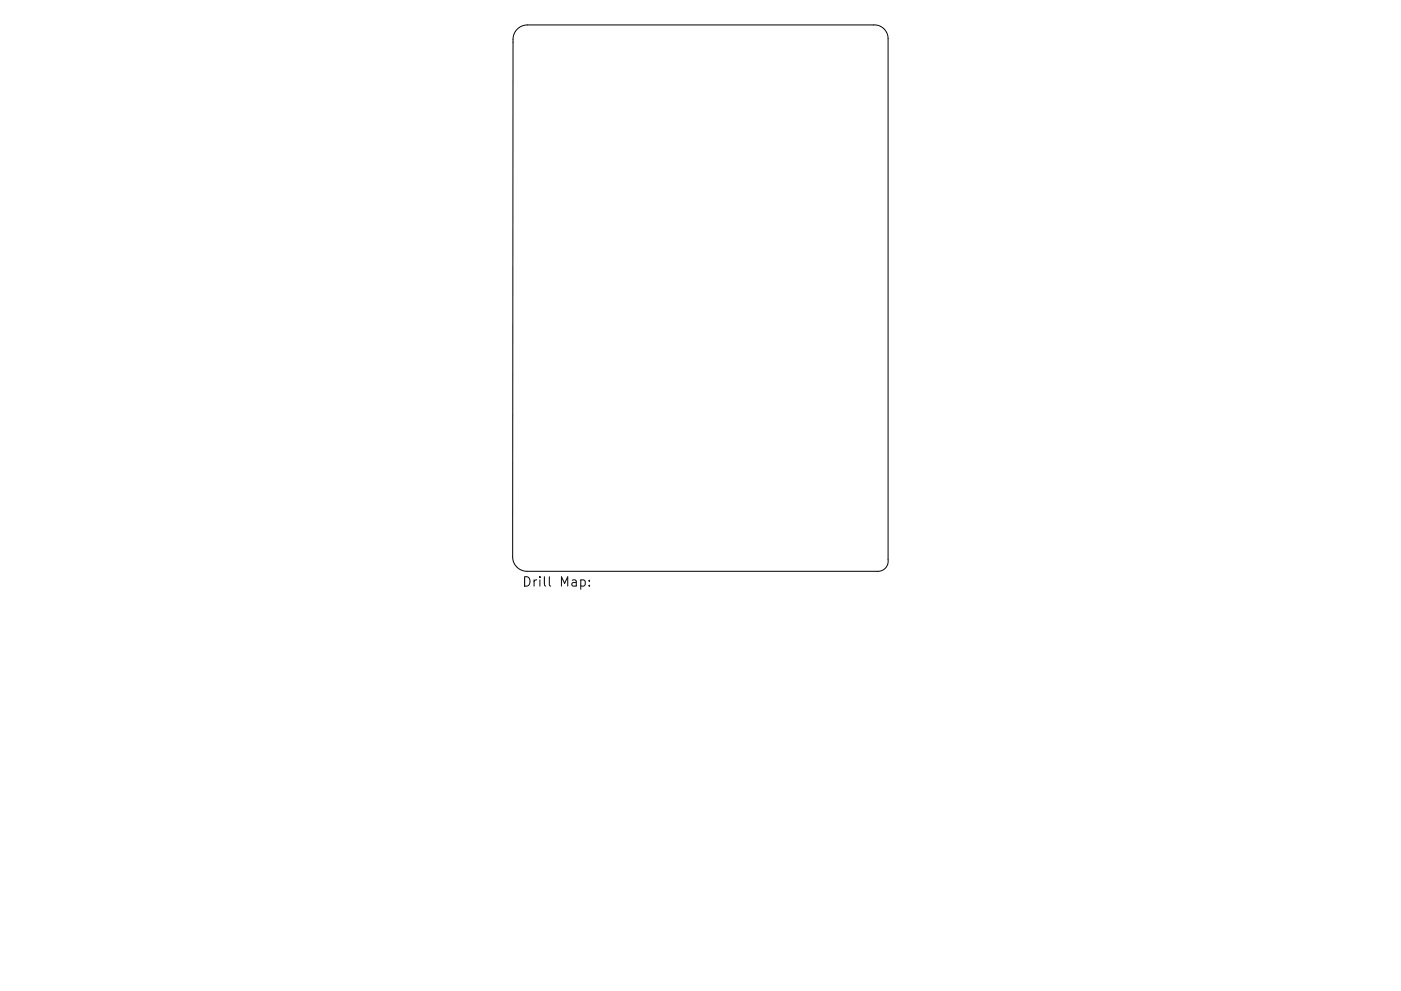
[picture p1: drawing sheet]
<svg xmlns="http://www.w3.org/2000/svg" width="297mm" height="210mm" viewBox="0 0 297 210" stroke-linecap="round" stroke-linejoin="round" font-family="sans-serif">
<defs><g id="words">
<text font-size="2.8" x="110.7" y="124.5">Drill Map:</text>
</g></defs>
<path d="M109.7 6.2a3.1 3.1 0 0 1 2.1-.9h73.4a2.89 2.89 0 0 1 3.1 2.8v110.7a2.15 2.15 0 0 1-2.2 2.4h-74.4a3.1 3.1 0 0 1-3-3l.1-109.2a3.3 3.3 0 0 1 .9-2.8zM123.1 123.1l.6-.1 .4 .4v.6l-.2 .3h-.8M124.9 124.2v.2M124.9 123.1v.2" fill="none" stroke="#000" stroke-width=".21"/>
<use href="#words"/>
</svg>
